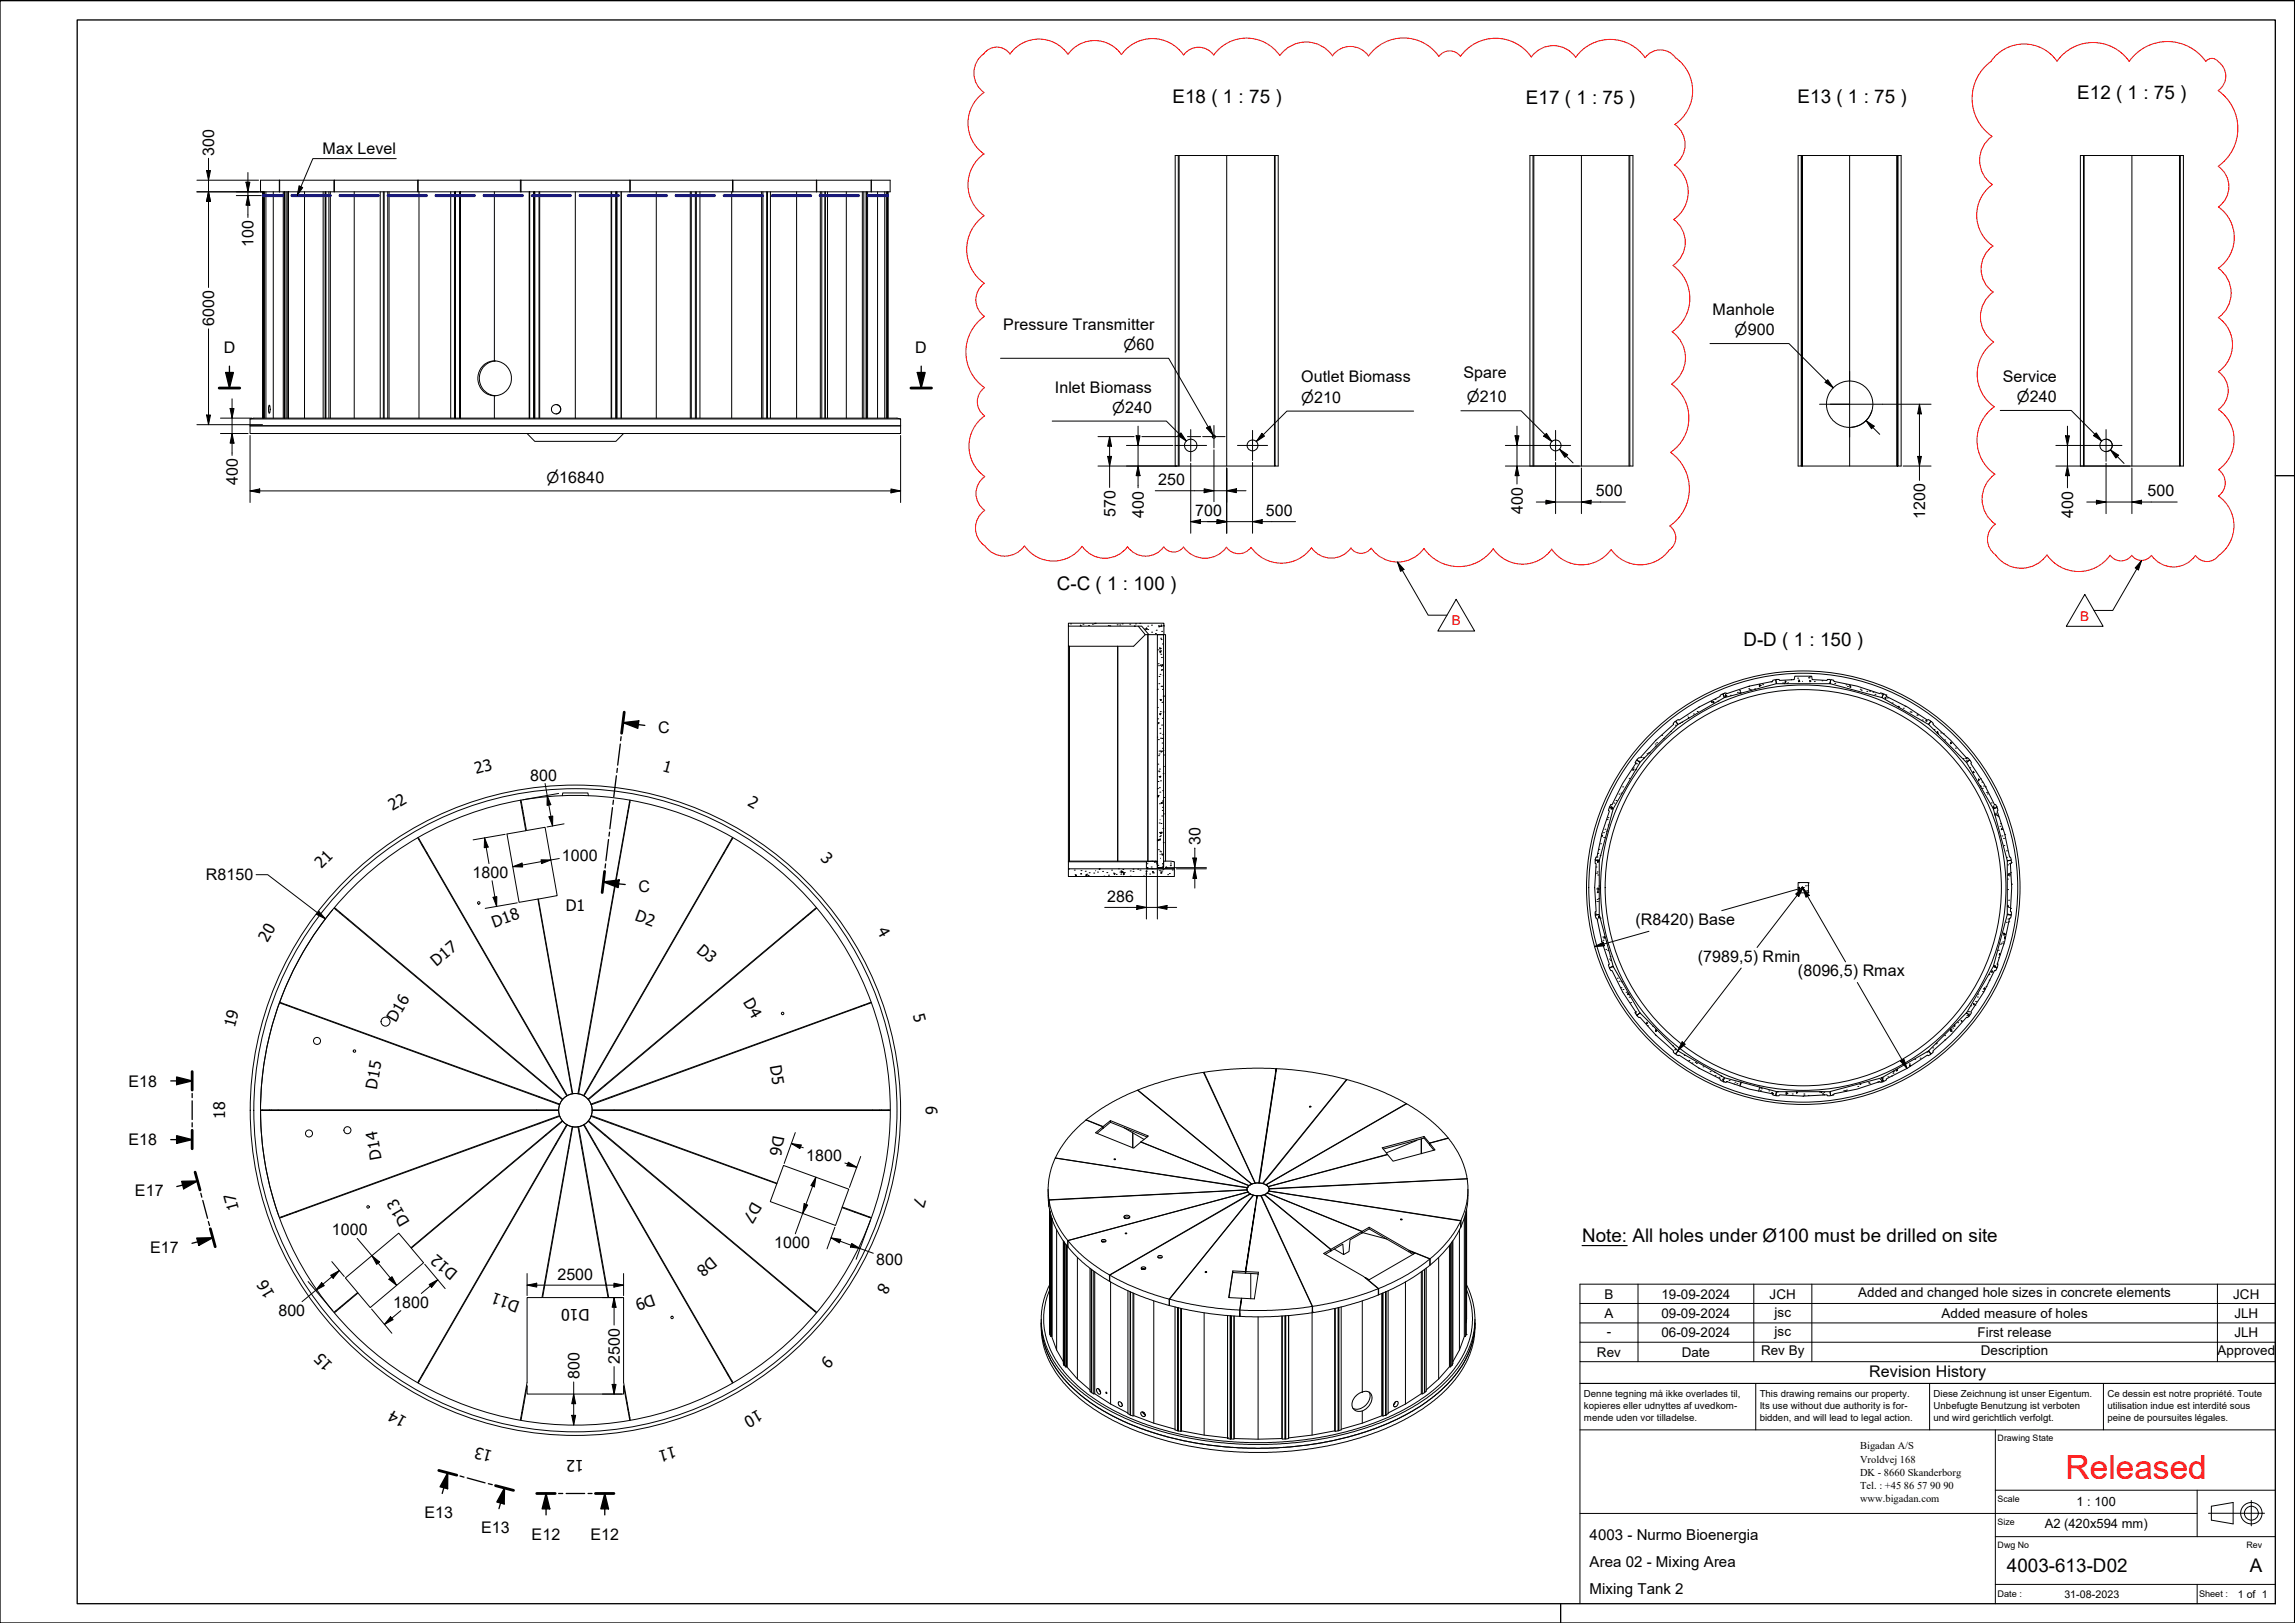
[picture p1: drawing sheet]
<svg xmlns="http://www.w3.org/2000/svg" width="594mm" height="420mm" viewBox="0 0 594 420" stroke-linecap="round" stroke-linejoin="round" font-family="sans-serif">
<defs><g id="words">
<text font-size="8.6" fill="#f00" x="534.7" y="382.9">Released</text>
<g font-size="4.9">
<text x="303.5" y="26.6">E18 ( 1 : 75 )</text>
<text x="395" y="26.8">E17 ( 1 : 75 )</text>
<text x="465.3" y="26.7">E13 ( 1 : 75 )</text>
<text x="537.7" y="25.7">E12 ( 1 : 75 )</text>
<text x="273.6" y="152.9">C-C ( 1 : 100 )</text>
<text x="451.3" y="167.2">D-D ( 1 : 150 )</text>
<text x="409.5" y="321.6">Note: All holes under Ø100 must be drilled on site</text>
<text x="519.5" y="406.9">4003-613-D02</text>
<text x="582.4" y="406.9">A</text>
</g>
<g font-size="4.1">
<text x="55.5" y="40.3" transform="rotate(-90 55.5 40.3)">300</text>
<text x="83.5" y="39.9">Max Level</text>
<text x="65.7" y="64" transform="rotate(-90 65.7 64)">100</text>
<text x="443.3" y="81.6">Manhole</text>
<text x="55.5" y="84.5" transform="rotate(-90 55.5 84.5)">6000</text>
<text x="259.7" y="85.4">Pressure Transmitter</text>
<text x="57.9" y="91.3">D</text>
<text x="236.9" y="91.3">D</text>
<text x="273" y="101.6">Inlet Biomass</text>
<text x="336.8" y="99">Outlet Biomass</text>
<text x="378.8" y="97.8">Spare</text>
<text x="518.5" y="98.9">Service</text>
<text x="61.6" y="125.6" transform="rotate(-90 61.6 125.6)">400</text>
<text x="299.8" y="125.6">250</text>
<text x="413.1" y="128.5">500</text>
<text x="555.9" y="128.5">500</text>
<text x="288.7" y="133.9" transform="rotate(-90 288.7 133.9)">570</text>
<text x="296.1" y="134" transform="rotate(-90 296.1 134)">400</text>
<text x="309.4" y="133.6">700</text>
<text x="327.7" y="133.6">500</text>
<text x="394.2" y="133" transform="rotate(-90 394.2 133)">400</text>
<text x="498.3" y="134.4" transform="rotate(-90 498.3 134.4)">1200</text>
<text x="536.7" y="134" transform="rotate(-90 536.7 134)">400</text>
<text x="170.4" y="189.7">C</text>
<text x="123.3" y="200.4" transform="rotate(-15 123.3 200.4)">23</text>
<text x="137.2" y="202.1">800</text>
<text x="171.3" y="199.5" transform="rotate(15 171.3 199.5)">1</text>
<text x="193.3" y="208.3" transform="rotate(30 193.3 208.3)">2</text>
<text x="101.6" y="210" transform="rotate(-30 101.6 210)">22</text>
<text x="310.8" y="218.9" transform="rotate(-90 310.8 218.9)">30</text>
<text x="53.3" y="227.9">R8150</text>
<text x="83.2" y="224.9" transform="rotate(-45 83.2 224.9)">21</text>
<text x="122.3" y="227.2">1800</text>
<text x="145.5" y="222.8">1000</text>
<text x="212.3" y="222.5" transform="rotate(45 212.3 222.5)">3</text>
<text x="165.3" y="231">C</text>
<text x="286.6" y="233.5">286</text>
<text x="146.4" y="235.9">D1</text>
<text x="164.2" y="238.2" transform="rotate(20 164.2 238.2)">D2</text>
<text x="423.3" y="239.5">(R8420) Base</text>
<text x="69.3" y="244" transform="rotate(-60 69.3 244)">20</text>
<text x="127.9" y="240.2" transform="rotate(-20 127.9 240.2)">D18</text>
<text x="226.9" y="241.1" transform="rotate(60 226.9 241.1)">4</text>
<text x="113" y="250.3" transform="rotate(-40 113 250.3)">D17</text>
<text x="180.1" y="246.3" transform="rotate(40 180.1 246.3)">D3</text>
<text x="439.5" y="249">(7989,5) Rmin</text>
<text x="465.4" y="252.8">(8096,5) Rmax</text>
<text x="192.3" y="259.5" transform="rotate(60 192.3 259.5)">D4</text>
<text x="236.3" y="262.8" transform="rotate(75 236.3 262.8)">5</text>
<text x="60.7" y="266.1" transform="rotate(-75 60.7 266.1)">19</text>
<text x="102.5" y="264.8" transform="rotate(-60 102.5 264.8)">D16</text>
<text x="199.3" y="276" transform="rotate(80 199.3 276)">D5</text>
<text x="33.2" y="281.3">E18</text>
<text x="97.6" y="282.1" transform="rotate(-80 97.6 282.1)">D15</text>
<text x="239.6" y="286.3" transform="rotate(90 239.6 286.3)">6</text>
<text x="58.3" y="289.6" transform="rotate(-90 58.3 289.6)">18</text>
<text x="200.1" y="293.9" transform="rotate(100 200.1 293.9)">D6</text>
<text x="33.2" y="296.5">E18</text>
<text x="98.8" y="299.9" transform="rotate(-100 98.8 299.9)">D14</text>
<text x="208.7" y="300.6">1800</text>
<text x="34.9" y="309.6">E17</text>
<text x="194.8" y="311" transform="rotate(120 194.8 311)">D7</text>
<text x="236.9" y="309.8" transform="rotate(105 236.9 309.8)">7</text>
<text x="61.9" y="313.1" transform="rotate(-105 61.9 313.1)">17</text>
<text x="106.2" y="316.3" transform="rotate(-120 106.2 316.3)">D13</text>
<text x="85.9" y="319.8">1000</text>
<text x="200.4" y="323.1">1000</text>
<text x="38.9" y="324.3">E17</text>
<text x="118.7" y="329.2" transform="rotate(-140 118.7 329.2)">D12</text>
<text x="184" y="325.2" transform="rotate(140 184 325.2)">D8</text>
<text x="226.8" y="327.4">800</text>
<text x="71.2" y="334.9" transform="rotate(-120 71.2 334.9)">16</text>
<text x="144.3" y="331.3">2500</text>
<text x="168.9" y="334.9" transform="rotate(160 168.9 334.9)">D9</text>
<text x="228" y="331.8" transform="rotate(120 228 331.8)">8</text>
<text x="72.1" y="340.7">800</text>
<text x="101.8" y="338.5">1800</text>
<text x="134.7" y="337.1" transform="rotate(-160 134.7 337.1)">D11</text>
<text x="152.6" y="338.9" transform="rotate(180 152.6 338.9)">D10</text>
<text x="86.4" y="353.1" transform="rotate(-135 86.4 353.1)">15</text>
<text x="160.4" y="353.1" transform="rotate(-90 160.4 353.1)">2500</text>
<text x="213.9" y="350.7" transform="rotate(135 213.9 350.7)">9</text>
<text x="150" y="357" transform="rotate(-90 150 357)">800</text>
<text x="483.9" y="356.4">Revision History</text>
<text x="196.3" y="364.8" transform="rotate(150 196.3 364.8)">10</text>
<text x="105.5" y="367.1" transform="rotate(-150 105.5 367.1)">14</text>
<text x="127.6" y="375.6" transform="rotate(-165 127.6 375.6)">13</text>
<text x="174.6" y="374.4" transform="rotate(165 174.6 374.4)">11</text>
<text x="151.2" y="378.1" transform="rotate(-180 151.2 378.1)">12</text>
<text x="109.9" y="393">E13</text>
<text x="124.5" y="397">E13</text>
<text x="137.6" y="398.7">E12</text>
<text x="152.8" y="398.7">E12</text>
</g>
<g font-size="3.9">
<text x="449" y="86.8">⌀900</text>
<text x="290.8" y="90.6">⌀60</text>
<text x="287.9" y="106.8">⌀240</text>
<text x="336.8" y="104.3">⌀210</text>
<text x="379.7" y="104.2">⌀210</text>
<text x="522.1" y="104.1">⌀240</text>
<text x="141.4" y="124.9">⌀16840</text>
<text x="411.5" y="398.7">4003 - Nurmo Bioenergia</text>
<text x="411.5" y="405.6">Area 02 - Mixing Area</text>
<text x="411.5" y="412.7">Mixing Tank 2</text>
</g>
<g font-size="3.5" fill="#f00">
<text x="375.8" y="161.9">B</text>
<text x="538.5" y="160.7">B</text>
</g>
<g font-size="3.5">
<text x="481" y="335.8">Added and changed hole sizes in concrete elements</text>
<text x="415.3" y="336.2">B</text>
<text x="415.3" y="341.2">A</text>
<text x="430.1" y="336.2">19-09-2024</text>
<text x="430.1" y="341.2">09-09-2024</text>
<text x="458.1" y="336.2">JCH</text>
<text x="459.4" y="340.8">jsc</text>
<text x="502.6" y="341.2">Added measure of holes</text>
<text x="578.1" y="336.2">JCH</text>
<text x="578.4" y="341.2">JLH</text>
<text x="415.9" y="345.9">-</text>
<text x="430.1" y="346.2">06-09-2024</text>
<text x="459.4" y="345.9">jsc</text>
<text x="511.9" y="346.2">First release</text>
<text x="578.4" y="346.2">JLH</text>
<text x="413.4" y="351.2">Rev</text>
<text x="435.3" y="351.2">Date</text>
<text x="455.9" y="350.9">Rev By</text>
<text x="512.8" y="350.9">Description</text>
<text x="574" y="350.9">Approved</text>
</g>
<g font-size="3.3">
<text x="537.5" y="390">1 : 100</text>
<text x="529.3" y="395.6">A2 (420x594 mm)</text>
</g>
<g font-size="2.8">
<text x="534.4" y="413.6">31-08-2023</text>
<text x="579.2" y="413.6">1 of 1</text>
</g>
<g font-size="2.7">
<text x="481.5" y="375.2">Bigadan A/S</text>
<text x="481.5" y="378.6">Vroldvej 168</text>
<text x="481.5" y="382">DK - 8660 Skanderborg</text>
<text x="481.5" y="385.4">Tel. : +45</text>
<text x="481.5" y="388.8">www.bigadan.com</text>
<text x="492.8" y="385.4">86</text>
<text x="496.2" y="385.4">57</text>
<text x="499.7" y="385.4">90</text>
<text x="503" y="385.4">90</text>
</g>
<g font-size="2.5">
<text x="410" y="364.7">kopieres eller udnyttes af uvedkom-</text>
<text x="410" y="361.7">Denne tegning må ikke overlades til,</text>
<text x="455.5" y="361.7">This drawing remains our property.</text>
<text x="455.5" y="364.7">Its use without due authority is for-</text>
<text x="500.5" y="364.7">Unbefugte Benutzung ist verboten</text>
<text x="500.5" y="361.7">Diese Zeichnung ist unser Eigentum.</text>
<text x="545.5" y="364.7">utilisation indue est interdité sous</text>
<text x="545.5" y="361.7">Ce dessin est notre propriété. Toute</text>
<text x="410" y="367.9">mende uden vor tilladelse.</text>
<text x="455.5" y="367.9">bidden, and will lead to legal action.</text>
<text x="500.5" y="367.9">und wird gerichtlich verfolgt.</text>
<text x="545.5" y="367.9">peine de poursuites légales.</text>
</g>
<g font-size="2.4">
<text x="517.1" y="413.5">Date :</text>
<text x="569.3" y="413.5">Sheet :</text>
</g>
<g font-size="2.3">
<text x="517.1" y="373.2">Drawing State</text>
<text x="517.1" y="388.8">Scale</text>
<text x="517.1" y="394.8">Size</text>
<text x="517.1" y="400.8">Dwg No</text>
<text x="581.5" y="400.8">Rev</text>
</g>
</g></defs>
<!-- layer: Hatch -->
<g fill="none" stroke="#000" stroke-width=".26">
<path d="M277.1 161.5h.1M279.6 162.1l.1-.3 .2 .3M280.3 161.6h.1M281.8 161.9h.1M282.8 161.6h.1M283.5 161.3l-.1 .2 .3-.2M286.9 161.9h.1M287.3 162h.1M289.2 161.8h.1M289.9 161.8h.1M290.5 161.5h.1M292.4 161.6h.1"/>
<path d="M293.6 162.1h.1M293.9 161.5h.1M295 161.4h.1M296.3 162.8h.1M296.8 162.6l.2 .3h-.4zM297.1 163h.1M297.1 162.1h.1M298.1 161.8h.1M298.1 163.7h.1M299.1 164h.1M299.3 163.2h.1M299.6 178.4h.1"/>
<path d="M299.6 178.4v.1M299.6 168.2h.1M299.8 171.8h.1M299.9 172.3h.1M300 177h.1M300 162l.2 .1-.2 .2zM300 175.1h.1M300.2 168.6l.4-.1-.2 .3zM300.2 167.7l.4 .2-.3 .1zM300.2 169h.1M300.3 174.6h.1M300.4 172.2l.6-.1-.3 .5z"/>
<path d="M300.4 165.2h.1M300.5 169.4h.1M300.6 177.7h.1M300.6 165.6h.1M300.6 173.5h.1M300.6 161.8l.2 .3-.4 .1zM300.7 170.2h.1M300.7 173.3h.1M300.7 163.4h.1M300.7 177.7h.1M300.9 166.7h.1M300.9 178.5h.1"/>
<path d="M301 161.9h.1M301.2 162.1h.1M301.2 174.8v.2M446.4 179.5h.1M446.7 179.8l.2 .3-.3 .1zM449.7 179.2h.1M450.3 178.7h.1M450.5 179.1l.2 .3-.4 .1zM452.7 178.3h.1M452.9 178.5h.1M453.3 178.6h.1M454.4 178.4l-.1-.1v.2"/>
<path d="M455.4 177.2l.4 .3-.4 .3zM455.5 177.5h.1M456.3 177.2h.1M458.5 176.5h.1M461.4 176.8h.1M461.9 177v-.2l.1 .2M462.1 176.3l.3 .2-.2 .2zM462.6 176.9h.1M462.9 176.7h.1M465.3 175.6h.1M465.5 176.1h.1M465.8 176.1l.1 .3-.3 .1z"/>
<path d="M466.6 176.4h.1M468.1 175.5h.1M468.3 175.5h.1M468.4 175.1h.1M468.5 176.1l.3 .2-.3 .2zM469.6 176.4h.1M471.6 176.2h.1M473.5 176.8h.1M474.9 177h.1M477.9 177.3h.1M478.2 177.7h.1M478.7 177.5h.1"/>
<path d="M479 177.6l.1 .3h-.3zM481.5 178.4h.1M481.8 178.7h.1M483.2 179h.1M484 178.7v.3l.3-.2M484.8 179.2h.1M485.4 179.7h.1M487.1 179.7h.1M488.2 179.9h.1M299.6 183.2h.1M299.6 190.8h.1M299.7 186.1h.1"/>
<path d="M299.7 197.8h.1M299.8 187.3h.1M299.8 187.1h.1M299.8 191.5h.1M299.9 195.6h.1M299.9 199.6h.1M300 199.8h.1M300 195.2h.1M300 194.4h.1M300.1 199.1h.1M300.1 184.8l.4-.1-.1 .3zM300.2 188.6h.1"/>
<path d="M300.3 189.8h.1M300.3 181.1l.4 .1-.3 .2zM300.4 184.2h.1M300.4 191.1h.1M300.5 194.4l.4 .1-.3 .2zM300.7 187.7h.1M300.7 191.2h.1M300.8 181.8h.1M300.8 192.4h.1M300.9 186h.1M300.9 193.7h.1M301 190.1h.1"/>
<path d="M301 194.3h.1M301.1 180.2h.1M301.1 184.3h.1M301.2 198.4h.1M301.2 181.7h.1M301.2 181.7v.1M301.2 195.5h.1M301.2 180.2h.1M301.2 191.1v.2M422.7 199.1l.3 .1-.3 .2zM422.8 198.8h.1M423.4 199.3h.1"/>
<path d="M423.4 197.6h.1M423.6 197.7h.1M424.2 197.1h.1M424.9 196.1h.1M425.7 196.2l-.1-.2-.1 .4M426.3 195.1h.1M426.8 194.9h.1M427 194.9h.1M428.5 192.6h.1M428.5 193.2h.1M428.8 192.3h.1M430.1 190.4h.1"/>
<path d="M430.6 191.2h.1M432.4 189.4h.1M433.7 187.7h.1M434.8 187.3h.1M435.3 187h.1M436.9 185.4h.1M437.2 185.9l-.1-.2-.1 .3M438.4 184.8h.1M439.3 184.2h.1M442.9 181.6h.1M443 181.9h.1M443.4 181.6l.3 .2-.2 .2z"/>
<path d="M443.9 181h.1M444.7 181.5h.1M446.6 180.3h.1M446.8 180.2h.1M447.9 180h.1M488 180.5l.2 .2-.2 .2zM488.3 180.1v.1M488.6 180.7h.1M489.8 182h.1M491.4 183v-.2l.3 .2-.2 .1M492.7 183.3h.1M493.1 182.8h.1"/>
<path d="M494.5 184.3h.1M494.7 184.4h.1M496.2 185.1h.1M496.4 185.1h.1M497.6 186.4h.1M498.5 186.5h.1M498.6 186.7h.1M500.6 188.8h.1M501.4 189.7l.2-.3 .1 .3h-.3M501.5 189.9l.3 .1M501.8 190v.1M502.4 189.7h.1"/>
<path d="M503 189.9h.1M503.4 191.6h.1M504.9 192.2l.3 .2-.2 .2zM506.2 193.7h.1M508.2 196.4h.1M509 196.1l-.2 .3 .3-.2M509 196.8h.1M509.9 198.8h.1M510.8 199.7l.2 .3-.3 .1zM299.6 206l.4-.1-.2 .4-.2-.1M299.6 217.4l.3 .1-.2 .2-.1-.2M299.6 204.1h.2l-.2 .2"/>
<path d="M299.7 206.2h.1M299.8 217.6h.1M299.8 202.3h.1M299.8 220h.1M300 217.3l.4-.1-.1 .3zM300.1 213.1h.1M300.1 201h.4l-.2 .3zM300.1 203.9h.1M300.1 208.1h.1M300.2 215.5l.6-.1-.3 .5zM300.2 216.6h.1M300.2 205.1h.1"/>
<path d="M300.3 212.2h.1M300.4 216.4h.1M300.4 202.1h.1M300.5 213.2h.1M300.6 215.6h.1M300.6 207.7l.4 .2-.3 .1zM300.7 211.2h.1M300.9 209.8h.1M300.9 209h.1M300.9 204.7h.1M301 214.5h.1M301.1 200.3h.1"/>
<path d="M301.1 218.1h.1M301.2 210.7h.1M301.2 206.5h.1M301.2 207.3h-.2l.2 .3M413.9 219.9h.1M414.3 218.4h.1M414.6 216.2l.3 .2-.3 .2zM415.1 215.6h.1M415.1 216.8h.1M415.5 214.7h.1M415.8 215.2h.1M416 212.2h.1"/>
<path d="M416.2 211.7h.1M416.3 213.6h.1M417 209.5h.1M417.2 208.8l.2 .2-.2 .2zM417.8 207.9h.1M418.3 207.2h.1M419.1 205.6h.1M419.7 205.3h.1M420 203.7h.1M421.7 201.5h.1M512.1 201.7l.3 .1-.3 .3zM512.2 202.1v.1"/>
<path d="M512.6 201.6h.1M512.6 203.5l.1-.1v.3M513 202.5h.1M513.1 204.1h.1M513.5 203.5h.1M513.9 203.7h.1M514.2 205.1h.1M514.4 205.5h.1M515.5 207.9h.1M516 208.8l.2 .2-.2 .3zM516 208.7h.1M516.3 210.7h.1"/>
<path d="M516.3 210.7l.1 .4M516.6 210.5h.1M516.7 210.9h.1M516.7 208.9h.1M516.9 211.1h.1M517.2 211.4h.1M517.7 213.9h.1M517.8 213.2h.1M518.2 214.4l.1 .3-.3 .1zM518.2 216.4h.1M518.6 217h.1M518.7 218.9h.1"/>
<path d="M518.9 216.1h.1M276.6 225h.1M278.1 225.3h.1M278.3 226.4l.4 .2-.2 .2zM279.7 226.3h.1M279.7 226.1h.1M279.8 225.4h.1M280.9 225.6h.1M281.2 226.4l.2 .2-.3 .1zM281.3 226.3h.1M281.7 226.7h.1M281.9 225.9h.1"/>
<path d="M283.1 226h.1M283.6 225.4h.1M284.1 225.8h.1M284.5 224.9h.1M284.6 224.9h.3M285.4 225.6h.1M285.8 226.8h.1M286.5 225.9h.1M286.9 226.6h.1M287.7 225.3h.1M288.3 226l.3 .1-.1 .3zM288.9 226.4h.1"/>
<path d="M289.5 224.9h.1M289.9 225.8h.1M290.1 226.3h.1M290.2 225.4l.5 .2-.3 .4zM290.6 225.8h.1M290.7 225.1h.1M290.9 226l.2 .3-.3 .1zM291 225.9h.1M292.6 226.8h.1M292.6 225.5h.1M293.3 225.6h.1M293.3 225h.1"/>
<path d="M294.5 225h.1M295.1 225.3h.1M296 226.8h.1M296.1 226.9h.1M296.6 226.2h.1M296.7 225.6h.1M296.7 225.5h.1M296.9 223.6h.1M296.9 224.6h.1M297 224.9h.1M297.6 226.3h.1M298 224.5h.1"/>
<path d="M298.2 224.9h.1M298.3 223h.1M298.3 225.6l.3 .1-.2 .3zM298.6 226h.1M299 222.9l-.2 .3h.6l-.2-.3M299.4 223.6h.1M299.4 223.1h.1M299.5 223.6h.1M299.7 224h.1M299.8 224.6l-.2 .1 .3 .2v-.3M300.1 225.3h.1M300.2 220.3h.1"/>
<path d="M300.3 225.4h.1M300.3 221.2h.1M300.4 222.2h.1M300.4 220.5h.1M300.6 225.7l.2 .3-.3 .1zM300.7 225.5h.1M300.7 221.1h.4l-.2 .3zM300.9 224.2h.1M301 225.1h.1M301.2 223.5l-.3 .1 .3 .1M301.9 224.4l.2 .3h-.4zM302.3 226.4h.1"/>
<path d="M302.7 226.1h.1M302.9 224.1h.1M303 223.4h.1M303 223.9h.1M303.4 225.2h.1M303.6 223h.1M413 236.4h.1M413 233.2l.2 .1-.2 .2M413.1 224.5h.1M413.3 226.1h.1M413.3 230.1h.1M413.4 232.8h.1"/>
<path d="M413.4 225.7h.1M413.5 238v.3M413.5 233.4h.1M413.5 223.2h.1M413.5 222.8v-.2l.4 .3M413.5 222.8v.4M413.6 226.5h.1M413.6 220.9h.1M413.6 230.7l.2 .3-.3 .1zM413.7 222.8l.1-.2 .1 .2M413.7 222.8l-.1 .2 .3-.1M413.8 237.1l.3 .3-.3 .3z"/>
<path d="M413.8 232.6h.1M413.9 229.4h.1M413.9 222.9l-.4 .3M413.9 222.8v.1M414 230.1l-.4-.2v.6l.4-.3M414.2 237.7h.1M414.2 221.4h.1M465.5 230.5l.3-.3 .2 .3h-.5M465.5 229.8l.3-.1v.3zM465.5 231h.1M465.7 228.5h.1M466.6 229.5l.2 .3h-.4z"/>
<path d="M466.8 229.8h.1M467.4 229.3h.1M467.6 230.6h.1M467.9 230.6h.1M468 229.3h.1M468 231h.1M468.1 228.6h.1M519.3 238.8h.1M519.4 222h.1M519.4 220.3h.1M519.6 236.6h.1M519.6 227.6h.1"/>
<path d="M519.7 230.3h.1M519.7 223.9h.1M519.8 237.9h.1M519.8 234.4l.1 .3h-.3zM519.9 226.2l.1 .3-.3 .1zM519.9 233h.1M519.9 234.9h.1M520 238.6h.1M520.1 226.1h.1M520.1 226.7h.1M520.1 223.6h.1M520.2 226.4h.1"/>
<path d="M520.4 235.2h.1M520.4 225.9h.1M520.6 223.3h.1M520.7 228.9h.1M414.9 242.6h.1M415 243.4h.1M415.3 242.5l.2 .3-.3 .1zM415.7 245.8h.1M416.2 246.1h.1M416.6 248.3h.1M416.8 247.6h.1M416.9 248.7h.1"/>
<path d="M417.3 250.1h.1M417.6 250.2l.1 .1M418.6 253.2h.1M419.1 254h.1M419.6 255.7h.1M419.7 254.2h.1M420.1 256.2h.1M420.9 256.9h.1M421.3 257.5h.1M421.4 257.1l.2 .2-.2 .2zM421.4 257.4h.1M421.7 258.1h.1"/>
<path d="M422.1 259.5h.1M510.8 259.8l.3 .1-.2 .2zM511.4 259.2h.1M511.9 258.1h.1M512 257.3h.1M513.2 256.7h.1M513.5 255.9h.1M513.7 255.7l.1 .3-.3 .1zM514.1 255.4h.1M514.9 252.3h.1M514.9 253.7h.1M515.7 251.3l.1 .3-.3 .1z"/>
<path d="M516.4 250.3l-.1-.4 .3 .2-.2 .2M517 249.6h.1M517.3 246h.1M517.4 247.9h.1M517.7 246.9l.1 .3h-.3zM517.8 244.4h.1M518.1 244.2h.1M518.5 243.8h.1M518.5 244.3h.1M518.7 241.5l.4 .4-.4 .2zM518.9 242.5h.1M519.1 242.8l-.2-.2v.4l.2-.1"/>
<path d="M423.3 262.3h.1M426.3 264.6l.2 .3-.3 .1zM426.4 265.5h.1M427.8 265.7h.1M428.5 267h.1M428.6 266.6l.2 .2-.2 .2zM432.9 270.7h.1M433.5 271.8h.1M433.7 271.4l-.1 .2h.3M436 273.2h.1M437.2 274.5h.1M438 275.2h.1"/>
<path d="M438.8 275h.1M439.1 275.3h.1M440.9 276.2h.1M442.7 277.4h.1M443.8 277.6h.1M443.9 278.5h.1M445 278.9h.1M445.6 278.5v.2l.1-.1M445.8 279.4h.1M447.6 279.7h.1M486.7 279.5h.1M487.1 279.7l.3 .2-.3 .2z"/>
<path d="M487.4 279.1h.1M488.7 278.8h.1M489.6 278.6h.1M490 277.8h.1M490.2 277.3l.1 .1-.2 .2v-.3M490.9 277.2h.1M491 276.8l.2 .2-.3 .2-.1-.3M494.2 275.4h.1M494.4 275.7l.1 .3h-.3zM495.6 274.2h.1M497 273.9h.1M498.8 272.4h.1"/>
<path d="M500.3 271.3h.1M501.1 270.2h.1M501.3 270h.1M503.4 268.1h.1M503.4 269.2h.1M504.9 266.4l.4 .3-.4 .3zM505.1 267h.1M505.5 266.1h.1M506 265.3l.1 .3-.3 .1zM506.8 264.8h.1M507.6 264.2h.1M507.7 264.5h.1"/>
<path d="M509.1 262.9h.1M509.5 261.9h.1M509.7 263l-.1-.1v.3M509.7 262.3h.1M509.9 261.8v.1M510.2 260.4h.1M511.2 260.2h.1M448.9 280.6l.1 .1M449.1 280.2h.1M449.6 280.5h.1M450.3 280.7h.1M450.7 280.2l-.1 .3"/>
<path d="M455.7 282.4h.1M455.7 281.6h.1M456 281.9h.1M457.9 282.4h.1M458.7 283.2v-.4l.2 .2-.1 .2M460 282.6h.3M462.3 283.1h.1M462.4 282.7l.4 .3-.4 .3zM463.9 283.2h.1M465 282.6l.3 .2-.2 .2zM466.9 283.2h.1M467 283.5h.1"/>
<path d="M468.1 283.6h.1M471 282.7h.1M471.1 282.7h.1M471.4 282.6v.3l.3-.2-.1-.1M471.9 283.5v-.4l.4 .4M472.1 282.8h.1M474.4 283.4h.1M477.3 282.4h.1M478 282.2h.1M478 282.5l-.2-.2v.2M480.9 281.3h.1M481.5 280.8h.1"/>
<path d="M483.7 280.3h.1M483.8 280.4h.1M484.2 280.6h.1M486.2 280.1l-.1 .1M486.3 280.1h.1"/>
</g>
<!-- layer: Visible -->
<g fill="none" stroke="#000" stroke-width=".26">
<path d="M68 49.7v58.5M68.1 49.7v58.5v-58.5M68.2 49.7v58.5M68.5 49.7v58.5M68.8 49.7v58.5M70.7 49.7v58.5M72.3 46.7h-4.9v3h19M72.4 46.7l-.1 3M72.4 46.7h14M72.4 46.7v3M73.3 49.7v58.5M73.6 49.7v58.5"/>
<path d="M73.7 49.7v58.5M74.3 49.7v58.5M74.6 49.7v58.5zM78.8 49.7v58.5M83.7 49.7v58.5M84.2 49.7v58.5M84.4 49.7v58.5M85.1 49.7v58.5M85.5 49.7v58.5M86.6 46.7v3M86.6 49.7h21.5M86.6 46.7h21.5"/>
<path d="M91.7 49.7v58.5M98.4 49.7v58.5M99.2 49.7v58.5M99.4 49.7v58.5M100.4 49.7v58.5M100.7 49.7v58.5M108.2 46.7v3M108.2 49.7h26.5M108.2 46.7h54.8M108.5 49.7v58.5M116.7 49.7v58.5M117.6 49.7v58.5"/>
<path d="M117.9 49.7v58.5M119 49.7v58.5M119.2 49.7v58.5zM128 49.7v43.7M134.7 46.7v3h28.5l-.2-3M134.9 46.7v3M137 49.7v58.5M137.1 49.7v58.5M138.1 49.7v58.5M138.3 49.7v58.5M138.4 49.7v58.5M139.5 49.7v58.5"/>
<path d="M139.7 49.7v58.5M148.9 49.7v58.5M158.2 49.7v58.5M158.3 49.7v58.5M159.4 49.7v58.5M159.6 49.7v58.5M159.7 49.7v58.5M160.8 49.7v58.5M163 46.7v3M163.2 49.7h26.4M163.2 46.7h26.4M169.9 49.7v58.5"/>
<path d="M178.7 49.7v58.5M178.9 49.7v58.5M180 49.7v58.5M180.3 49.7v58.5M181.2 49.7v58.5M189.4 49.7v58.5M189.6 46.7v3M189.7 49.7h21.6M189.7 46.7h21.6M197.1 49.7v58.5M197.5 49.7v58.5M198.5 49.7v58.5"/>
<path d="M198.7 49.7v58.5M199.4 49.7v58.5M206.2 49.7v58.5M211.3 46.7v3M211.4 46.7h19v3h-19M212.3 49.7v58.5M212.7 49.7v58.5M213.5 49.7v58.5M213.7 49.7v58.5M214.2 49.7v58.5M219.1 49.7v58.5M223.2 49.7v58.5"/>
<path d="M223.6 49.7v58.5M224.2 49.7v58.5M224.3 49.7v58.5M224.6 49.7v58.5M225.5 46.7l.1 3zM227.2 49.7v58.5M229 49.7v58.5M229.4 49.7v58.5M229.7 49.7v58.5M229.9 49.7v58.5M305 40.3h.2M317.5 40.3h-12.3v80.3"/>
<path d="M329.9 40.3h-12.4v80.3M330.1 40.3h.8v80.3h-.8zM330.1 40.3h-.2v80.3M396.8 40.3h.2M409.4 40.3h-12.4v80.3M421.7 40.3h-12.3v80.3M421.9 40.3h.8v80.3h-.8zM421.9 40.3h-.2v80.3M465.5 40.3h.8v80.3h-.8zM466.3 40.3h.2M466.5 40.3v80.3M466.5 40.3h.1"/>
<path d="M478.8 40.3h12.5M491.3 40.3h.8v80.3h-.8zM539.3 40.3h.2M551.9 40.3h-12.4v80.3M564.2 40.3h-12.3v80.3M564.4 40.3h.8v80.3h-.8zM564.4 40.3h-.2v80.3M125.3 94.4l1.7-.8 1.7-.1 1.7 .7 1.3 1.2 .6 1.5v2.1l-.7 1.6-1.3 1.2-1.4 .6h-1.8l-1.4-.6-1.2-1.2-.6-1.2-.2-1.9 .5-1.6zM128.2 93.4l-1.6 .5-1.5 1.2-.7 1.1-.3 1.5 .1 1.2 .3 1 .7 1.1 1.4 1 1.6 .4M478.8 98.6v-58.3h-12.3v80.3M64.7 108.5l1-.3h166.5l.9 .3v1.7M64.7 110.2v2h168.4v-2"/>
<path d="M64.7 110.2h168.4M64.7 108.5h168.4M64.7 108.5v1.7M69.6 104.9l.3 .3v1.4a.2 .2 0 0 1 0 .2 .2 .2 0 0 1-.3 0zM128 102.4v5.8M136.4 112.2l2 2.1h21l2-2.1M144 104.7a1.21 1.21 0 0 1 1.2 1.2 1.21 1.21 0 0 1-1.2 1.2M478.8 110.7v9.9M545.2 113.7a1.59 1.59 0 0 1 1.6 1.6 1.59 1.59 0 0 1-1.6 1.6M305 120.6v-80.3h-.8v80.3h25.9M396.8 120.6v-80.3h-.8v80.3h25.9M466.3 120.6h24.8"/>
<path d="M466.5 120.6h.1M491.1 120.6h.1M491.1 120.6v-80.3v80.3v-80.3l.1 80.3h.1M539.3 120.6v-80.3h-.8v80.3h25.9M276.6 162.1v-.8h24.7v3h-3.9l-1.9-2.2h-18.9v5.2h16.9l3-3-1.9-2.2M276.6 167.3v55.6M276.8 167.3v55.6M289.3 167.3v55.6M296.5 164.3h.9M297.1 164.3v58.6M299.6 164.3h1.6v60.3h-1.6zM301.3 164.3h.4v58.6"/>
<path d="M446.1 179.6l.7-.2 .2 .2 5.8-2 6.1-1.2v-.3l.7-.2 .1 .3 .1 .8-13.4 3.6zM459.8 175.9h.7l.1 .2 3.8-.2 .2-.9h4.4l.1 .9 3.8 .2 .1-.2h.8v.3l-.1 .8h-13.8zM474 175.9l.7 .2v.3l6 1.2 5.9 2 .2-.2 .7 .2-.4 1-13.3-3.6zM487.6 179.6l.7 .4v.3l5.5 2.7 5.1 3.4 .3-.1 .6 .3-.1 .3-.5 .6-12-6.9zM428.6 191.6l4.6-4.1-.1-.2 .5-.6 .3 .2 .4 .6-9.8 9.9-.6-.5-.2-.3 .6-.5 .2 .1zM433.8 186.6l.6-.3 .2 .1 5.2-3.4 5.5-2.7v-.3l.6-.4 .2 .3 .3 .7-12 6.9zM499.7 186.9l.2-.2 .6 .6-.2 .2 4.7 4.1 4.1 4.6 .2-.1 .5 .5-.1 .3-.7 .5-9.8-9.9zM509.1 197.4l.8-.6 .4 .6-.1 .3 3.3 5.1 2.8 5.5h.3l.3 .6-.9 .5zM108.2 216.8a81.8 81.8 0 0 1 26.5-9.6l1.4 7.9-4.9 .8 3.2 17.7 4.8-.9 8.9 50.5-1.2 .4zM108.5 217.3h-.1M109.4 218.8l-.1 .1M109.7 219.2l-.2 .1"/>
<path d="M134.9 207.1a81.4 81.4 0 0 1 28.1 0l-13.4 76h-1.3l-8.9-50.4 4.8-.8-3.1-17.7-4.8 .8zM135 207.7l-.2 .1M135.2 209.1h-.2M135.4 209.9h-.2M135.7 211.6l-.2 .1M145.5 206l.2-.7h6.5l.1 .7M162.2 211.6l.2 .1M162.5 209.9h.2M162.7 209.1h.1M162.9 207.7l.2 .1M163.2 207.1l-13.4 76.1M163.2 207.2a81.1 81.1 0 0 1 26.4 9.6l-38.6 66.8-1.2-.4"/>
<path d="M188.2 219.2l.2 .1M188.5 218.8l.1 .1M189.4 217.3h.1M189.8 216.9a81.5 81.5 0 0 1 21.5 18l-59.1 49.7-1-.9 38.5-66.8M416.6 208.9h.1M417.3 208.3l2.7-5.5 3.4-5.1-.2-.3 .4-.6 .3 .1 .6 .5-6.9 12-1-.5M417.3 208.3h.1M417.3 208.3h-.3l-.4 .6M516 209.4l1-.3 .2 .7-.2 .2 1.9 5.8 1.3 6.1h.2l.3 .7-1.1 .2zM87 235.4v.1M88.1 236.2l-.1 .1M88.7 236.8l-.1 .1"/>
<path d="M90.1 237.9l-.1 .1M91.3 229.7a81.5 81.5 0 0 1 16.8-12.8l38.6 66.8-1 .9-59.1-49.7zM110.6 220.7l-.2 .1M187.3 220.7l.2 .1M207.8 237.9l.1 .1M209.2 236.8l.1 .1M209.8 236.2l.1 .1M210.8 235.4l.1 .1M276.6 222.9v2M276.6 224.9h27.4v2h-27.4zM276.6 222.9h21.9M276.6 223.1h20.2"/>
<path d="M296.8 223.1l2.8-.2v1.7h1.6v-1.7l2.8 .2v1.8h-7.2zM412.9 237l1.1-.2 3.6 13.3-.7 .3-.3 .1-.3-.7 .3-.2-1.9-5.8-1.3-6.1h-.3zM412.9 222.8h1.1v13.9l-.8 .1h-.3v-.7l.3-.1-.4-6.2 .4-6.2-.3-.1zM412.9 222.6h.1M413.4 221.9l1.3-6.1 1.9-5.8-.3-.2 .3-.7h.3l.7 .3-3.6 13.4-1.1-.2M413.4 221.9h-.3l-.2 .7M413.4 221.9h.1M465.5 228.5h2.6v2.6h-2.6zM519.6 236.8l1.1 .2-.3 .7h-.2l-1.3 6.1-1.9 5.8 .2 .2-.2 .7-.3-.1-.7-.3zM519.6 222.8h1.1v.7l-.3 .1 .3 6.2-.3 6.2 .3 .1v.7l-1.1-.1zM72.3 259.6l72.6 26.4M72.3 259.6a81.5 81.5 0 0 0-4.9 27.7h77.2l.2-1.3"/>
<path d="M72.4 259.5a81.5 81.5 0 0 1 14.1-24.4l59.1 49.6M72.4 259.5l72.5 26.4 .7-1.2M73 259.7l-.1 .1M224.9 259.7l.1 .1M225.6 259.6l-72.6 26.4M225.6 259.6a81.5 81.5 0 0 1 4.9 27.7h-77.3M516 250.2l.9 .5-.3 .6-.3-.1-2.8 5.6-3.3 5.2 .1 .2-.4 .6-.2-.1-.6-.5zM74.3 260.1l-.1 .2M75 260.4v.2M76.7 261l-.1 .2M144 278.7l-.1 .1M147.3 277.5l-.2 .1"/>
<path d="M150.6 277.5l.2 .1M153.9 278.7l.1 .1M221.2 261l.1 .2M222.9 260.4v.2M223.6 260.1l.1 .2M311.7 277.8v-.2l13.3 28.7 .8-.1M329.9 279.6h.1M330.1 279.2l-.1-.1-3.7 25M330.3 277.4v-.8l-4.5 29.6M330.3 276.6h-8.6l-4.5 .3-5.5 .7M348.6 279.4l-8.9-1.8-9.2-1-4.5 29.6 .8 .2 21.8-27v.2M348.7 279.5l3.3 1 4.5 1.6 3.6 1.5 3.9 2.1-36.3 21-.8-.3z"/>
<path d="M423.4 262l-3.4-5.2-2.7-5.6-.3 .1-.4-.6 .3-.2 .7-.3 6.9 12-.9 .6M423.4 262l-.2 .2 .4 .6M423.4 262h.1M423.6 262.8h.1M423.7 262.9l.8-.7 9.8 9.8-.4 .6-.3 .2-.5-.5 .1-.2-4.6-4.1-4.1-4.6h-.2zM434.4 272.1l12 6.9-.5 1-.6-.4v-.3l-5.5-2.8-5.2-3.4-.2 .2-.6-.3zM447 280h.1M447 280l3.4 1.1M447 280l-.2 .2-.7-.2M487.2 279l12-6.9 .5 .6 .1 .3-.6 .3-.3-.2-5.1 3.4-5.5 2.8v.3l-.7 .4zM509 262.2l.8 .7-.5 .5h-.2l-4.1 4.6-4.7 4.1 .2 .2-.6 .5-.7-.8zM67.4 287.5h77.2"/>
<path d="M67.4 287.5a81.5 81.5 0 0 0 4.9 27.7M68 287.3v.2M69.7 287.3v.2M70.2 287.3v.2M72 287.3v.2M138.9 287.3v.2M139.5 290.8l.1 .1M139.6 283.9l-.1 .2M141.2 293.8l.1 .1M141.3 280.9l-.1 .1M143.9 296.1h.1M144.6 287.5l.2 1.3"/>
<path d="M144.9 288.8l-72.6 26.4M145.6 290.1l-.7-1.1-72.5 26.3M145.6 290.1l-39.2 32.9-3.2-3.8-13.8 11.6 3.2 3.8-6.1 5.2a81.5 81.5 0 0 1-14.1-24.4M146.7 291.1l-1-.8-39.2 32.8 3.1 3.8-13.8 11.6-3.1-3.8-6.1 5.2M146.7 291.1l-38.6 66.8M146.8 291.2l1.3 .5M146.9 291.2l-38.7 66.8M147.1 297.3h.2M148.1 291.6l-7.8 44.3h-3.9v21.9l-1.7 9.9M148.3 291.7l-7.8 44.2h16.9l-7.8-44.2M148.3 291.7h1.3M149.8 291.6l7.8 44.3h3.8v21.9l1.8 9.9"/>
<path d="M150.8 297.3h-.2M151 291.2l38.6 66.8M151 291.2l-1.2 .5M151.2 291.1l38.5 66.8M151.2 291.1l1-.8 59.1 49.6a80.6 80.6 0 0 1-21.5 18.1M153 285.8l72.5-26.3a81 81 0 0 0-14.1-24.4l-59.1 49.6 .7 1.2M153 289l48.1 17.5-1.7 4.6 16.9 6.1 1.7-4.6 7.5 2.8a81.5 81.5 0 0 1-14.1 24.4l-59.1-49.7M153 289l-.7 1.1M153.1 286l.2 1.3M153.2 287.5h77.2M153.3 287.5l-.2 1.3 48 17.5 1.7-4.6 16.9 6.1-1.7 4.7 7.6 2.7M154 296.1h-.1"/>
<path d="M156.6 280.9l.1 .1M156.7 293.8l-.1 .1M158.3 283.9l.1 .2M158.4 290.8l-.1 .1M159 287.3v.2M225.9 287.3v.2M227.7 287.4v.1M228.1 287.3v.2M229.9 287.3v.2M230.5 287.5a81.5 81.5 0 0 1-4.9 27.7M273.2 299.8l49.7 7.7-.1 .5M273.2 299.8l49.7 7.6"/>
<path d="M273.2 299.8l-1 2.5-.7 3.1-.2 3 .2 2.2M281.2 289.9l4.3 1.7v.5M281.2 289.9l3.4-2.6 3.4-2.1 6.5-3 29.5 24.3-.7 .4M281.2 289.9h.1M285.5 291.7l-1.9 1.5 9.9 4 1.8-1.5 28 11.3-.4 .4M285.5 292.1v-.4l-4.4-1.8-1.7 1.5-2.8 3-1.9 2.7-1.5 2.7M285.5 292.1l-1.5 1.3M285.5 292.1l1.9-1.6 9.5 3.8M287.4 290.5v-.4l-1.9 1.5M287.4 290.1l9.9 4-1.9 1.5M291 292l5.2 3M293.2 293.2v3.9"/>
<path d="M294.6 282.2l4.4-1.7 4-1.1 8.5-1.8 13.4 28.7-.8 .2-29.5-24.2M295.4 295.6l27.9 11.3M295.4 295.6v.1M339 286.4l.4 .1-.4 .1zM358.1 297.5l10.5-2.9v-.4l-10.8 2.9 1.4 1.7M359.2 298.8l-30.9 8.4-.6-.5M359.2 298.8v.1M364 285.7v.1M366.8 295.1l-7.9 3.3M367.9 294.9v3.8v-3.8M368.6 294.6l1.4 1.7M368.6 294.2l1.4 1.7"/>
<path d="M370 296.3h.1M370 295.9v.4M370.1 296l1.4 1.7-10.9 2.9-1.4-1.7-30.9 8.3 .2 .5 51.3-2.6M374.9 294.7l-4.9 1.2M374.9 294.6l-1.9-2.1-2.6-2.4-3.5-2.6-2.8-1.7-36.4 20.9M374.9 294.7l-4.8 1.3v.4l1.1 1.4M374.9 294.7l1.4 1.8 1.9 3.5 1.2 3.2 .4 1.9M446.1 280l.3-1 13.4 3.6-.2 1M446.1 280h.1M450.4 281.1l2.4 .8 2.5 .5M450.7 280.2l-.3 .9M455.3 282.4l3.6 .8"/>
<path d="M455.5 281.4l-.2 1M458.9 283.2h.1M458.9 283.2v.3l.7 .1M459.6 283.6h.1M459.9 282.6h13.8l.1 .8v.3h-.8l-.1-.3-6.1 .4-6.2-.4-.1 .3h-.7zM473.8 282.6l13.3-3.6 .4 1-.7 .2-.2-.2-5.9 1.9-6 1.3v.3l-.7 .1zM72.9 315l.1 .1M74.2 314.5l.1 .2M75 314.3v.1M76.6 313.7l.1 .1M221.3 313.7l-.1 .1M222.9 314.3v.1"/>
<path d="M223.7 314.5l-.1 .2M225 315l-.1 .1M271.3 307.9l.2 4.4v-1.7l51.3-2.6M271.5 310.7l.5 2.1 1 2.8 1.8 3.3 1.6 2.2M271.7 313.1l.1 29.3M271.8 313.6v31.9zM271.8 313.7v31.9l.2 .4h.2l1.3 3.5 1.8 3M272 314.5v31.5M272.2 315.3v30.7v-30.7M272.2 315.3v30.7M273.5 318.3v31.2M291 314.9l.8-.3 .4 .1 .3 .3-.3 .4-.8 .1-.4-.2z"/>
<path d="M291 315.3l.4-.3 1 .3M291.3 319.3l.3-.1 .1 .2zM322.8 308.1l-51.3 2.6v1.6l.4 1.7 1.1 3.2 1.4 2.8 2 2.7M322.8 308.1l.2 .5M322.8 307.9h.1M322.8 308v.1M322.9 307.4h.1M323 307.3l1.2-.8 1.9-.3 1 .3 .9 .4 .5 .6v.5l-.1 .5-.7 .6-1.4 .4h-1.2l-1.1-.2-.8-.5-.4-.7zM323 308.6l-46.6 12.5v1.6M323 308.6v.1M323.3 306.9h.1M323.6 309.2l-36.4 20.9 .1 1.5"/>
<path d="M323.6 309l-.5-.4-46.7 12.6v1.6l2.9 3.1 3.4 2.9 4.5 2.9M324.2 317.6h.1M324.4 309.4l-.7-.3-36.4 21v1.6l2.2 1.3 5.6 2.5 7.5 2.4M324.4 309.4l-21.8 26.9v1.6M324.4 309.4v.1M324.5 315.9l-.1 .1M325.4 310.3v-.8l-3 20.1 2.5-16.7v.2M325.4 309.5l-.9-.1-21.8 26.9M325.5 309.5h.8l13.4 28.7v1.7l-8.9 .9h-9.8v-1.7l.4-3 3.3 .2 1.1-6.9-3.3-.2zM325.8 306.2h.1M326.5 309.5l.8-.2 17.2 14.2M326.5 309.8v-.3l13.3 28.7"/>
<path d="M327.4 309.4l17.1 14v.4M327.4 309.2l.6-.3 24.5 9.9v.4l-3 1.8-.3 3-1.4 .8-.2-2.7-3.1 1.7M327.7 306.7h.1M328 308.8l.4-.4 49.7 7.7v1.6l-1.7 3.1-2.9 3.6-3.3 3.1M328 308.8l24.6 10M328 308.8v.1M328.5 308.3l49.7 7.7M328.5 308.3v.1M328.5 307.9h.1M352.5 318.8l-8 4.6M352.6 318.8l-.1 .4M352.6 318.8l1.8-1.1 10.3 6"/>
<path d="M352.8 319.1l6.2 1.7M354.4 317.7v.4l10.3 6M354.4 318.1l-1.8 1.1M362.5 315.6l.5 .1-.4 .1zM377.8 318.3v31.2M378.1 316.1l-1.3 2.5-1.7 2.4-1.7 1.9-3.2 3M378.1 317.6h.1M378.2 316v1.6M379.1 315.3v30.7M379.3 314.5v31.5M379.5 313.6v32l-.2 .4h-.2l-1.3 3.5-1.7 3M379.6 313.1l-.1 29.3"/>
<path d="M379.8 305.2l-51.3 2.6v.5M379.8 305.2l.2 1.7-.1 3.3-.7 3-1 2.8M379.8 305.1v.1M380 307.9l-.1 4-.5 2.3-1.2 3.4M86.6 339.9a81.5 81.5 0 0 0 21.5 18.1M87 339.3v.1M88 338.5l.1 .1M88.6 338l.1 .1M90 336.8l.1 .1M207.9 336.8l-.1 .1M209.3 338l-.1 .1M209.9 338.5l-.1 .1"/>
<path d="M210.9 339.3l-.1 .1M271.7 332.7l-1.5 3.8-.6 3.4 .1 4 .9 4 1.3 3 2.1 3.4 2.6 3 3.9 3.5 3.7 2.6 5.1 2.8 5.2 2.3 5.6 1.9 6.1 1.5 4.7 .9 5.3 .7 6.9 .4 7.4-.1 6.9-.5 5.9-1 5.8-1.3 5.8-1.8 5.4-2.1 4.4-2.2 4.7-3 2.9-2.3 3.5-3.5 1.9-2.4 1.5-2.4 1.6-3.6 .9-4 .1-3.4-.7-4-1.5-3.6M271.7 334l-1 2.8-.5 3.5 .1 3.6 .9 3.7 1.4 3.2 2.3 3.6 2.6 2.9 4 3.5 3.7 2.6 5.3 2.9 5.3 2.2 4.3 1.4 6.4 1.6 5.1 .9 5.3 .7 6.4 .4 6.9-.1 7.7-.7 5.5-.9 5.3-1.2 4.5-1.3 6.4-2.5 5.4-2.8 3.9-2.5 4.2-3.4 3.2-3.5 2.2-3.4 1.4-2.9 1-3.7 .3-3.6-.5-3.8-1.1-3.2M275.3 321.2v31.8l.2 .4M275.4 321.5v31.9M275.5 321.6v31.9M275.9 322.1v31.8M276.1 322.5v31.3v-31.3M276.1 322.4v31.4M276.4 322.7h.1M276.4 321.2l2.1 2.3 2 1.9 3.4 2.6 3.3 2.1M278.9 325.5v31.5"/>
<path d="M282.2 328.3v31.8l.3 .4M282.5 328.6v31.9M282.6 328.7v31.9l.8 .2 4.1 2.7 4.5 2.3M283.1 329.1v31.7M283.4 329.2v31.6M285.2 321.1l.8-.2a.37 .37 0 0 1 .2 .6 .37 .37 0 0 1-.5 .1l-.5-.2zM285.2 321.4h1M285.8 321.3l-.3 .2M287.3 330.1l4.5 2.3 4.2 1.8 6.6 2.1M287.5 331.9v31.6M292 334.1v31.9l.7 .2M292.5 334.4v31.9"/>
<path d="M292.7 334.4v32l.8 .1 5.2 1.9 5.5 1.6M293.3 334.7v31.9M293.5 334.8v31.7M295.5 328.1l.8-.1 .3 .4-.3 .2h-.6l-.3-.1zM295.5 328.5h1M298.7 336.8v31.6M299.7 325.2l.8-.2a.39 .39 0 0 1 .3 .6 .39 .39 0 0 1-.6 .1l-.5-.2zM299.8 325.6h.9M302.7 336.3l8.5 1.9 4.4 .6 5.3 .3M302.7 336.3v1.7l2.1 .5 8.3 1.6 7.8 .7M302.7 337.8l-.1 .1M304.2 338.3v31.9l.6 .2 .1-.2"/>
<path d="M304.8 338.5v31.9M304.9 338.5l.1 31.9M305 338.5v31.9M305.6 338.7v31.8M305.8 338.8v31.6zM311.7 339.9v31.6M319.1 329v.4l3.3 .2M319.1 329.4l-1 6.5M321.1 338l.3-1.9-.5 3v1.7l.1-.7M322.4 329.2l-3.3-.2-1 6.9 3.3 .2M322.5 329.2v.4l3.2 .2v.2M323.8 320.4v.3"/>
<path d="M323.8 329.7v6.5M339.6 339.9v31.6M339.7 339.6h.1M339.7 338.2l-4.5 .6-5.9 .4-8.3-.1M339.8 338.2v1.6l-.1-.2M344.5 323.5l-1.9 1 10.4 6 3.8 3.1M344.5 323.5v.4l-1.5 .8M345.4 323.3l2.4 1.5M345.5 338.8v31.6M345.7 338.7v31.8M346.4 338.5v31.9h-.9l-5.9 1.1-6 .7-.1 .2-.7 .1-.1-.3M346.5 338.5v31.9"/>
<path d="M347.2 338.3v31.9l-.7 .2M352.6 336.8v23.6M353.4 330.8l3.5 2.8-.1 1.6M356.8 333.6l-7.8 2.7-4.6 1.1-4.6 .8M356.8 333.6v1.6l-2.9 1.1-6.6 2-7.5 1.5M357.8 334.8v31.7v-31.7M357.8 334.8v31.7M358 334.7v31.9M358.6 334.4v32M358.8 334.4v31.9M359.3 334.1v31.9l-.7 .2M363.8 331.9v31.6"/>
<path d="M364.7 323.7l5.5 2.2-.1 1.6M364.7 323.7v.4l.5 .2M365.2 323.9l1 .6-11.8 6.8-1-.6M365.8 324.7l-.6-.3v-.5l4.9 2v1.6M367.9 329.2v31.6M368.2 329.1v31.7M368.7 328.7v31.9l-.8 .2-4.1 2.7-4.5 2.3M368.8 328.6v31.9M369.2 328.3v31.8l-.5 .4M370.1 325.9l-2.9 2.3-2.8 1.7-4.2 2.2-3.3 1.5M370.1 327.5l-2.9 2.3-3.6 2.2-2.8 1.5-3.9 1.7M372.4 325.5v31.5"/>
<path d="M375.2 322.5v31.3M375.5 322.1v31.8M375.9 321.5l-.1 32-.3 .4-.3-.1-2.8 3.2-3.2 2.8M376.1 321.2v31.8l-.3 .4M108.3 358.1a81.5 81.5 0 0 0 26.4 9.6M108.4 357.5h.1M109.3 356l.1 .1M109.5 355.6h.2M110.4 354l.1 .1M187.5 354l-.2 .1M188.4 355.6h-.2M188.6 356l-.1 .1"/>
<path d="M189.5 357.5h-.1M189.6 358.1a81.5 81.5 0 0 1-26.4 9.6M269.5 342.5l.2 2.7 .9 3.5 1.3 3.3 2.3 3.6 2.4 2.8 3.1 2.8 2.4 1.8 3.3 2.1 7 3.5 4.5 1.8 5.5 1.6 4.3 1 5.9 1.1 6.1 .6 6.6 .2 5.4-.1 7.6-.7 4.1-.6 5.1-1.1 3.9-1.1 4.3-1.4 6-2.5 3.9-2.1 3.9-2.5 2.7-2.2 2.7-2.5 2.3-2.8 1.8-2.7 1.5-3.2 1.1-3.7 .2-3.2M269.5 341.5l.1 3.7 .4 2.9 .6 2 1.3 3 2 3.1 3.1 3.6 3.9 3.4 2.4 1.7 4.6 2.7 4.5 2.1 4.2 1.6 5.8 1.8 5.4 1.3 5.2 .8 4.2 .5 6.1 .3h4.7l6.1-.3 5.7-.7 5.6-1 6.6-1.8 4.7-1.6 4.7-2 4.5-2.4 4.3-2.9 2.9-2.3 2.8-2.9 2.3-3.1 1.7-3 1.1-3 .7-3.2 .1-4.3M272.2 346h.1M275.5 353.5h.1M275.5 353.5l.4 .4M275.9 353.9l.2-.1 2.8 3.2 3.3 2.8M276.1 353.8h.1M284 359.5h.2l.5 .3 .2 .8a.5 .5 0 0 1-.6 .3 .5 .5 0 0 1-.3-.6zM284.4 359.6l.5 .8M317.8 340.6v31.8"/>
<path d="M318.5 340.6v31.9M318.6 340.7v31.7M319.4 340.7v31.8M319.5 340.7v31.7M320.9 340.5h.1M325.7 340.9v31.7M331.8 340.7v31.7M331.9 340.7v31.8M332.7 340.7v31.8M332.7 340.7v31.7v.1l-.9-.1-6.1 .2-6.2-.2-.9 .1v-31.8v31.8M332.7 340.7v31.7M332.8 340.6v31.9"/>
<path d="M333.5 340.6v31.8M333.6 340.6v31.6M379.5 345.5h.1M134.8 367l.2 .1M134.9 367.7a81.5 81.5 0 0 0 28.1 0M134.9 367.7l1.5-8.9v2.1h25v-2.1l1.6 8.9M135 365.7h.2M135.2 364.9l.2 .1M135.5 363.2h.2M162.4 363.2h-.2M162.7 364.9l-.2 .1M162.8 365.7h-.1"/>
<path d="M163.1 367l-.2 .1M282.5 360.5h.1M289.6 362.9h.3l.5 .4v.8h-.4l-.4-.4zM290.2 363.1l.2 .4M295.4 365.5h.6l.3 .3 .2 .4-.2 .5h-.4l-.5-.4-.1-.5zM295.8 365.5l.2 .5 .5 .2M295.8 365.6l.4 .2M305 370.4l.6 .1M305.6 370.5l.2-.1 5.9 1.1 6.1 .7M305.8 370.4h.1M317.8 372.3v-31.7v31.8M317.8 372.2h.1"/>
<path d="M317.8 372.4l.7 .1M318.6 372.2l-.1 .3M346.4 370.2l.1 .2M351.1 361.3l.9-.7 1.4-.4 .8 .1 .8 .6 .2 1-.4 1.3-1.2 1.5-.9 .6h-1.4l-.7-.3-.5-.6-.1-.5 .1-1.1zM352.6 365.3v3.1M354.4 360.4l.3 .7-.1 1-.5 1-.8 .9-1 .6-.8 .2-1.3-.2M357.8 366.5h.1M358 366.6l-.2-.1-5.2 1.9-5.4 1.6M358.6 366.4h.1M358.6 366.4l-.6 .2M361.1 363.1l.6-.3 .2 .3-.2 .8-.6 .3-.4-.3zM361.2 362.9l-.4 .8"/>
<circle cx="143.9" cy="106" r="1.2"/>
<circle cx="308.2" cy="115.3" r="1.6"/>
<circle cx="314.2" cy="113.1" r=".41"/>
<circle cx="324.2" cy="115.3" r="1.4"/>
<circle cx="402.7" cy="115.3" r="1.39"/>
<circle cx="478.8" cy="104.6" r="6"/>
<circle cx="545.2" cy="115.3" r="1.6"/>
<circle cx="123.9" cy="233.7" r=".32"/>
<circle cx="466.8" cy="229.8" r="51.3"/>
<circle cx="466.8" cy="229.8" r="52.5"/>
<circle cx="466.8" cy="229.8" r="55.5"/>
<circle cx="466.8" cy="229.8" r="56.1"/>
<circle cx="82.1" cy="269.5" r=".91"/>
<circle cx="91.8" cy="272.1" r=".32"/>
<circle cx="99.8" cy="264.5" r="1.16"/>
<circle cx="202.6" cy="262.4" r=".32"/>
<circle cx="80" cy="293.4" r=".91"/>
<circle cx="89.9" cy="292.6" r=".91"/>
<circle cx="149" cy="287.4" r="4.3"/>
<circle cx="149" cy="287.4" r="83.3"/>
<circle cx="149" cy="287.4" r="84.2"/>
<circle cx="95.3" cy="312.4" r=".32"/>
<circle cx="288.6" cy="300.1" r=".15"/>
<circle cx="312.1" cy="329.3" r=".17"/>
<circle cx="174" cy="341.1" r=".32"/>
<circle cx="286.4" cy="360.5" r=".16"/>
</g>
<!-- layer: Section Line -->
<g fill="none" stroke="#000" stroke-width=".34">
<path d="M58.4 96.4h2l-1 4.1zM59.4 94.8v5.7M237.4 96.4h2.1l-1 4.1zM238.5 94.8v5.7M159.8 198.9l-.1 1.1M160.6 192.6l-.7 5.5M160.8 190.7l-.1 1M161.2 187.1l4.2-.5-.3 2zM161.2 187.1l5.7 .7M161.6 184.4l-.7 5.4M157.5 217.3l-.7 5.5M157.8 215.4l-.2 1.1"/>
<path d="M158.5 209.1l-.6 5.4M158.8 207.2l-.1 1M159.6 200.8l-.7 5.5M156.2 228.3l4.1-.5-.3 2zM156.2 228.3l5.6 .7M156.5 225.6l-.6 5.5M156.8 223.6l-.2 1.1M44.2 279.8h5.5M45.7 278.8l4 1-4 1zM49.7 277.4v4.8M44.2 295h5.5M45.7 294l4 1-4 1z"/>
<path d="M49.7 283.1v1M49.7 285v4.8M49.7 290.7v1M49.7 292.6v4.8M47 305.8l4.1-.1-3.6 2.1zM50.5 303.4l1.3 4.7M51.1 305.7l-5.3 1.5M52 308.9l.2 1M52.5 310.8l1.2 4.6M53.9 316.2l.3 1M54.4 318.1l1.3 4.6M50.9 320.5l4.2-.1-3.6 2z"/>
<path d="M55.1 320.4l-5.4 1.5M113.6 380.7l4.6 1.2M115.9 381.3v4.1l-2-.5zM115.9 381.3l-1.4 5.3M119.1 382.1l1 .3M120.9 382.6l4.7 1.3M126.4 384.1l1 .2M128.3 384.6l4.6 1.2M130.6 385.2l-.1 4.1-1.9-.5zM130.6 385.2l-1.4 5.4M138.9 386.6h4.8M141.4 386.6l.9 4h-2z"/>
<path d="M141.4 386.6v5.6M144.6 386.6h1.1M146.6 386.6h4.7M152.2 386.6h1M154.1 386.6h4.8M156.5 386.6l1 4h-2zM156.5 386.6v5.6"/>
</g>
<path d="M56.7 100.5h5.4M235.8 100.5h5.3M161.6 184.4l-.7 5.4M156.5 225.6l-.6 5.5M49.7 277.4v4.8M49.7 292.6v4.8M50.5 303.4l1.3 4.7M54.4 318.1l1.3 4.6M113.6 380.7l4.6 1.2M128.3 384.6l4.6 1.2M138.9 386.6h4.8M154.1 386.6h4.8" fill="none" stroke="#000" stroke-width=".72"/>
<path d="M58.4 96.4h2l-1 4.1zM237.4 96.4h2.1l-1 4.1zM161.2 187.1l4.2-.5-.3 2zM156.2 228.3l4.1-.5-.3 2zM45.7 278.8l4 1-4 1zM45.7 294l4 1-4 1zM47 305.8l4.1-.1-3.6 2.1zM50.9 320.5l4.2-.1-3.6 2zM115.9 381.3v4.1l-2-.5zM130.6 385.2l-.1 4.1-1.9-.5zM141.4 386.6l.9 4h-2zM156.5 386.6l1 4h-2z" fill="#000"/>
<!-- layer: Border -->
<path d="M0 .2h594v420h-594zM20 5.2h569v410h-569zM589 123.1h5M404 415.2v5" fill="none" stroke="#000" stroke-width=".34"/>
<!-- layer: Title -->
<g fill="none" stroke="#000" stroke-width=".26">
<path d="M454.5 358.1v12.1M499.5 358.1v12.1M544.5 358.1v12.1M589 358.1h-180v57.1M409 370.2h180M516.5 370.2v45M409 391.8h159.7M516.5 397.8h72.5M516.5 385.8h72.5M568.7 385.8v12M571.7 391.8h14.5M572.4 389.9l5.7-.9v5.5l-5.7-1z"/>
<path d="M582.8 388.5v6.5M516.5 410.2h72.5M568.7 410.2v5"/>
<circle cx="582.8" cy="391.7" r="2.77"/>
<circle cx="582.8" cy="391.7" r="1.8"/>
</g>
<!-- layer: Sketch Geometry -->
<g fill="none" stroke="#00f" stroke-width=".8">
<path d="M68.1 50.6h5M75.6 50.6h9.9M88 50.6h10M100.5 50.6h9.9M112.9 50.6h9.9M125.3 50.6h10M137.8 50.6h9.9M150.2 50.6h9.9M162.6 50.6h10M175 50.6h10M187.5 50.6h9.9M199.9 50.6h9.9"/>
<path d="M212.3 50.6h9.9M224.7 50.6h5"/>
</g>
<!-- layer: Dimension -->
<g fill="none" stroke="#000" stroke-width=".26">
<path d="M51 46.7h15.9M51 49.7h17.4M53.5 44.2h1l-.5 2.5zM54 49.7l.5 2.5h-1zM54 41v33.4M61.2 50.6h6.4M63.7 47.2h1l-.5 2.5zM64.2 50.6l.5 2.5h-1zM64.2 44.7v11.6M54 85.1v24.8M259 92.8h43.5l11.5 19.9M442.6 88.9h20.5l11.5 11.5"/>
<path d="M472.4 99l.7-.7 1.5 2.1zM51 109.9h16.9M53.5 107.4h1l-.5 2.5zM57.1 112.2h7.1M57.1 108.2h8.1M59.6 105.7h1l-.5 2.5zM60.1 112.2l.5 2.5h-1zM60.1 103.3v14.6M64.7 112.7v17.4M233.1 112.7v17.4M272.4 109h29.5l5.2 5.2M284.2 113h9.4"/>
<path d="M286.7 118.2h1l-.5 2.4zM287.2 113l.5 2.5h-1zM287.2 113v13.2M291.6 115.3h12M294.1 112.8h1l-.5 2.5zM294.6 110.3v16M295.6 113h9.2M305 112.8l.7-.7 1.4 2.1zM307.4 113h.7M308.2 119.9v18.1M308.3 113h2.5M312.3 110.8l.9-.5 .8 2.4z"/>
<path d="M314.2 116.5v13.4M324.2 119.7v18.3M326.6 112.2l.7 .7-2.1 1.4zM365.9 106.4h-32.8l-7.9 7.9M378.2 106.3h15.5l8 8-1.8-1.7M389.7 115.3h9.1M392.2 112.8h1l-.5 2.5zM392.7 110.3v15M400.3 112.2l1.4 2.1-2.1-1.4zM402.7 119.7v13.3M403.7 116.3l2.1 1.4-.7 .7zM403.7 116.3l3.5 3.5"/>
<path d="M483 108.9l2.1 1.4-.6 .7zM483 108.9l3.6 3.5M484.6 106.3a6 6 0 0 1-5.3 4.3M487.3 104.6h12.6M496.4 118.2h1l-.5 2.4zM496.9 104.6l.5 2.5h-1zM496.9 104.6v19.8M517.8 106.3h18.4l7.8 7.9-1.7-1.8M532.2 115.3h8.9M534.7 112.8h1l-.5 2.5zM535.2 110.3v16M541.9 112.8l.7-.7 1.4 2.1z"/>
<path d="M545.2 119.9v13.1M546.3 116.5l2.1 1.4-.7 .7zM546.3 116.5l3.5 3.5M64.7 127.1l2.5-.5v1zM64.7 127.1h168.4M230.6 126.6l2.5 .5-2.5 .5zM284.2 120.6h20.5M294.6 120.6l.5 2.5h-1zM299 127h23.5M308.2 135l2.5-.5v1.1zM308.2 135h27.2M311.7 126.5l2.5 .5-2.5 .6z"/>
<path d="M315 134.5l2.5 .5-2.5 .6zM317.5 127l2.5-.5v1.1zM317.5 121.2v16.8M324.2 135l2.5-.5v1.1zM389.7 120.6h19.2M392.7 120.6l.5 2.5h-1zM397.7 130h23.1M400.2 129.5l2.5 .5-2.5 .5zM409.4 130l2.5-.5v1zM409.4 121.2v11.8M492.6 120.6h7.3M532.2 120.6h19.1"/>
<path d="M535.2 120.6l.5 2.5h-1zM540.2 130h23.4M542.7 129.5l2.5 .5-2.5 .5zM551.9 130l2.5-.5v1zM551.9 121.2v11.8M125.4 216.9l1 2.4-1.1 .2zM125.4 216.9l1.2 6.7M130.8 216l-8.3 1.4M141.1 202.8l1.9 11M141.6 206l1 2.3-1 .2zM142.1 211.5l1-.3-.1 2.6zM144.6 205.4l-9.3 1.7"/>
<path d="M146 213.3l-4.4 .8M309.3 219.5v10.4M66.3 226.4h3l14.9 11.5M82.5 235.9l1.7 2-2.2-1.2zM86.1 235.5a81.5 81.5 0 0 0-13.9 79.4M127.4 228l1.2 6.7M127.6 232.3l1-.2v2.6zM132.8 224.4l2.3-1 .2 1.1zM133.9 233.7l-8.3 1.5M140 222.6h2.6l-2.4 1zM144.8 222.2l-12 2.2M286 234.9h18.6"/>
<path d="M294.3 234.4l2.5 .5-2.5 .5zM296.8 225.4v12.5M299.6 234.9l2.5-.5v1zM299.6 225.1v12.8M301.7 224.6h10.6M304.5 224.9h7.8M308.8 222.1h1l-.5 2.5zM309.3 224.9l.5 2.5h-1zM445.7 235.8l21.1-6-12 15.5M464.8 231.4l2-1.6-1.2 2.3zM466.7 229.9l1.6 1.9-.8 .5zM466.7 229.9l11 19.1"/>
<path d="M412.7 245.1l2.3-1.2 .3 1zM426.8 241.1l-14.1 4M450.7 250.6l-16.4 21.4M480.8 254.3l12.8 22.3M435.4 269.7l.8 .6-1.9 1.7zM492 274.7l.8-.5 .8 2.4zM204.9 296l2.5 .4-.3 .9zM204.9 296l3 1.1M205.9 293.2l-2.9 8M222.8 299.4l-2.9 8M208.2 311.6l.9 .4-1.3 2.2zM211.2 304.8l-.4 2.5-.9-.4z"/>
<path d="M211.2 304.8l-5.3 14.6M216.1 317.7l-2 5.6M218.7 301.1l3.1 1.1M219.6 300.9l2.2 1.3-2.6-.4zM225.3 315.8l-3.7 10.2M79.8 331.8l6.3 7.5M83.3 332.1l.6 .7-2.2 1.3zM85.6 330.2l2.2-1.3-1.6 2zM85.9 326.6l3.2 3.9M87.8 328.9l-9.6 8.1M92.5 320.6l10.2 12.1M96.2 338.9l5.2 6.2"/>
<path d="M96.3 325.1l2 1.6-.8 .6zM100.7 331.2l.8-.7 1.2 2.2zM103.8 339.3l-4.3 3.6M109.9 327.3l5.3 6.3M111.1 332.5l2.2-1.2-1.6 2zM113.3 331.3l-4.2 3.6M136.4 332.7l2.5-.5v1zM136.4 332.7h25M136.4 329.7v5.7M156 335.9h5M158.9 332.2l2.5 .5-2.5 .5zM159 335.9l.5 2.5h-1z"/>
<path d="M159 335.9v7.1M161.4 329.7v5.7M215.1 320.5l2.5 .3-.3 1zM215.1 320.5l11 3.9M220.5 321.9l2.1 1.3-2.5-.4zM101.1 340.9l.7 .7-2.3 1.3zM148.5 357.8v11.1M158.5 358.4h1l-.5 2.5zM159 353.8v7.1M148 366.4h1l-.5 2.5zM148.5 360.9l.5 2.5h-1zM156 360.9h5"/>
</g>
<g fill="#000">
<path d="M53.5 44.2h1l-.5 2.5zM54 49.7l.5 2.5h-1zM63.7 47.2h1l-.5 2.5zM64.2 50.6l.5 2.5h-1zM472.4 99l.7-.7 1.5 2.1zM53.5 107.4h1l-.5 2.5zM59.6 105.7h1l-.5 2.5zM60.1 112.2l.5 2.5h-1zM286.7 118.2h1l-.5 2.4zM287.2 113l.5 2.5h-1zM294.1 112.8h1l-.5 2.5zM305 112.8l.7-.7 1.4 2.1z"/>
<path d="M312.3 110.8l.9-.5 .8 2.4zM326.6 112.2l.7 .7-2.1 1.4zM392.2 112.8h1l-.5 2.5zM400.3 112.2l1.4 2.1-2.1-1.4zM403.7 116.3l2.1 1.4-.7 .7zM483 108.9l2.1 1.4-.6 .7zM496.4 118.2h1l-.5 2.4zM496.9 104.6l.5 2.5h-1zM534.7 112.8h1l-.5 2.5zM541.9 112.8l.7-.7 1.4 2.1zM546.3 116.5l2.1 1.4-.7 .7zM64.7 127.1l2.5-.5v1z"/>
<path d="M230.6 126.6l2.5 .5-2.5 .5zM294.6 120.6l.5 2.5h-1zM308.2 135l2.5-.5v1.1zM311.7 126.5l2.5 .5-2.5 .6zM315 134.5l2.5 .5-2.5 .6zM317.5 127l2.5-.5v1.1zM324.2 135l2.5-.5v1.1zM392.7 120.6l.5 2.5h-1zM400.2 129.5l2.5 .5-2.5 .5zM409.4 130l2.5-.5v1zM535.2 120.6l.5 2.5h-1zM542.7 129.5l2.5 .5-2.5 .5z"/>
<path d="M551.9 130l2.5-.5v1zM125.4 216.9l1 2.4-1.1 .2zM142.1 211.5l1-.3-.1 2.6zM141.6 206l1 2.3-1 .2zM82.5 235.9l1.7 2-2.2-1.2zM127.6 232.3l1-.2v2.6zM132.8 224.4l2.3-1 .2 1.1zM140 222.6h2.6l-2.4 1zM294.3 234.4l2.5 .5-2.5 .5zM299.6 234.9l2.5-.5v1zM308.8 222.1h1l-.5 2.5zM309.3 224.9l.5 2.5h-1z"/>
<path d="M464.8 231.4l2-1.6-1.2 2.3zM466.7 229.9l1.6 1.9-.8 .5zM412.7 245.1l2.3-1.2 .3 1zM435.4 269.7l.8 .6-1.9 1.7zM492 274.7l.8-.5 .8 2.4zM204.9 296l2.5 .4-.3 .9zM208.2 311.6l.9 .4-1.3 2.2zM211.2 304.8l-.4 2.5-.9-.4zM219.6 300.9l2.2 1.3-2.6-.4zM83.3 332.1l.6 .7-2.2 1.3zM85.6 330.2l2.2-1.3-1.6 2zM96.3 325.1l2 1.6-.8 .6z"/>
<path d="M100.7 331.2l.8-.7 1.2 2.2zM111.1 332.5l2.2-1.2-1.6 2zM136.4 332.7l2.5-.5v1zM158.9 332.2l2.5 .5-2.5 .5zM159 335.9l.5 2.5h-1zM215.1 320.5l2.5 .3-.3 1zM220.5 321.9l2.1 1.3-2.5-.4zM101.1 340.9l.7 .7-2.3 1.3zM158.5 358.4h1l-.5 2.5zM148 366.4h1l-.5 2.5zM148.5 360.9l.5 2.5h-1z"/>
</g>
<!-- layer: Symbol -->
<path d="M409.5 322.5h11.7" fill="none" stroke="#000" stroke-width=".3"/>
<g fill="none" stroke="#000" stroke-width=".26">
<path d="M77.4 48.1l1 .5-1.5 2zM102.6 41.1h-21.6l-4.1 9.5M361.7 145.5l1.7 1.9-.9 .5zM361.7 145.5l8 13.8h4.9M376.9 155.2l4.8 8.2h-9.5zM539.7 153.9l4.7 8.2h-9.5zM554.4 145.1l-.8 2.4-.9-.5zM554.4 145.1l-7.5 12.9h-4.9M409 337.4h180M424 332.4v20.1M454 332.4v20.1M469 332.4v20.1"/>
<path d="M574 332.4v20.1M409 352.5v5.6h180v-5.6M409 347.5v5h180M409 342.5h180M589 347.5h-180v-15.1h180v20.1"/>
</g>
<path d="M77.4 48.1l1 .5-1.5 2zM361.7 145.5l1.7 1.9-.9 .5zM554.4 145.1l-.8 2.4-.9-.5z" fill="#000"/>
<!-- layer: Center Mark -->
<g fill="none" stroke="#000" stroke-width=".26">
<path d="M478.8 96.1v8.5M304.1 115.3h8.2M308.2 111.2v8.2M311.3 113h5.8M314.2 110.2v5.8M320.3 115.3h7.8M324.2 111.4v7.8M398.8 115.3h7.8M402.7 111.4v7.8M471 104.6h7.8v8.6M473.8 104.6h13.5M541.1 115.3h8.2"/>
<path d="M545.2 111.2v8.2"/>
</g>
<!-- layer: As-Build -->
<g fill="none" stroke="#f00" stroke-width=".26">
<path d="M254.7 13.9a4.1 4.1 0 0 1 6.7 .1 9.2 9.2 0 0 1 15.1 .1 8.4 8.4 0 0 1 13.8 0M254.7 13.9a6.2 6.2 0 0 0 0 10.1 9.7 9.7 0 0 0 0 15.8 9.8 9.8 0 0 0 .1 16 10.7 10.7 0 0 0 0 17.5M290.3 14.1a9.8 9.8 0 0 1 16.1 .1M306.4 14.2a4.8 4.8 0 0 1 7.8 .1M314.2 14.3a10.4 10.4 0 0 1 17.1 .1M331.3 14.4a8.3 8.3 0 0 1 13.6 .1M344.9 14.4a5.7 5.7 0 0 1 9.4 .1 11.1 11.1 0 0 1 18.2 .1 3.4 3.4 0 0 1 5.6 0M378 14.6a11.2 11.2 0 0 1 18.4 .1 7 7 0 0 1 11.5 .1 11 11 0 0 1 18 .1 4.8 4.8 0 0 1 7.8 .1M433.8 15a10.5 10.5 0 0 1-.2 17.2M515.4 15.8a10.4 10.4 0 0 1 17.1 0 11.4 11.4 0 0 1 18.7 .1 12.1 12.1 0 0 1 19.8 0M515.5 15.8a11.9 11.9 0 0 0 .1 19.5M571 15.9a1.97 1.97 0 0 1 3.2 .1 4.6 4.6 0 0 1 0 7.4 12 12 0 0 1 0 19.6"/>
<path d="M433.5 32.2a6.4 6.4 0 0 1-.1 10.5M515.6 35.3a7.6 7.6 0 0 0 .1 12.5M433.4 42.6a8.7 8.7 0 0 1-.2 14.2 7.3 7.3 0 0 1-.1 11.9 10.5 10.5 0 0 1-.2 17.2 8.3 8.3 0 0 1-.2 13.5 10.8 10.8 0 0 1-.2 17.7M515.8 47.8a9.7 9.7 0 0 0 .1 15.9 7.3 7.3 0 0 0 .1 11.9M574.2 43.1a6.4 6.4 0 0 1 0 10.5 9.7 9.7 0 0 1 0 15.8 7.8 7.8 0 0 1 0 12.8M254.8 73.3a5.2 5.2 0 0 0 0 8.6M516 75.6a7.9 7.9 0 0 0 .1 13 10.2 10.2 0 0 0 .1 16.7 10.6 10.6 0 0 0 .2 17.5M254.8 81.9a11.2 11.2 0 0 0 0 18.4M574.2 82.2a8.6 8.6 0 0 1 0 14M574.3 96.2a5.9 5.9 0 0 1 0 9.8 9.5 9.5 0 0 1 0 15.6 4.2 4.2 0 0 1 0 6.8 9.4 9.4 0 0 1 0 15.4 3.6 3.6 0 0 1-6 0M254.9 100.3a4.5 4.5 0 0 0 0 7.4 9.6 9.6 0 0 0 0 15.7M432.5 117.1a11.6 11.6 0 0 1-.3 19.1 3.8 3.8 0 0 1-.1 6.1"/>
<path d="M254.9 132.1a5.6 5.6 0 0 0 0 9.2M254.9 123.4a5.3 5.3 0 0 0 0 8.7M516.4 122.8a7.9 7.9 0 0 0 .1 12.9 4.9 4.9 0 0 0 .1 7.9 8.1 8.1 0 0 0 13.2 .1M254.9 141.3a6.3 6.3 0 0 0 10.3 0 9.1 9.1 0 0 0 14.9 .1M280.1 141.4a7.1 7.1 0 0 0 11.7 .1 5.7 5.7 0 0 0 9.4 .1M301.2 141.6a3.1 3.1 0 0 0 5.1 0 6.8 6.8 0 0 0 11.2 .1 3.9 3.9 0 0 0 6.3 0M323.8 141.7a9.5 9.5 0 0 0 15.7 .1 6.2 6.2 0 0 0 10.2 .1 3.2 3.2 0 0 0 5.3 0 8.3 8.3 0 0 0 13.6 .1 11 11 0 0 0 17.9 .1 9.2 9.2 0 0 0 15.2 .1 9.4 9.4 0 0 0 15.4 0 9.2 9.2 0 0 0 15 .1M529.9 143.7a10 10 0 0 0 16.3 0M546.2 143.7a3.4 3.4 0 0 0 5.6 0 3.1 3.1 0 0 0 5.1 .1M556.9 143.8a6.9 6.9 0 0 0 11.4 0"/>
</g>
<use href="#words"/>
</svg>
